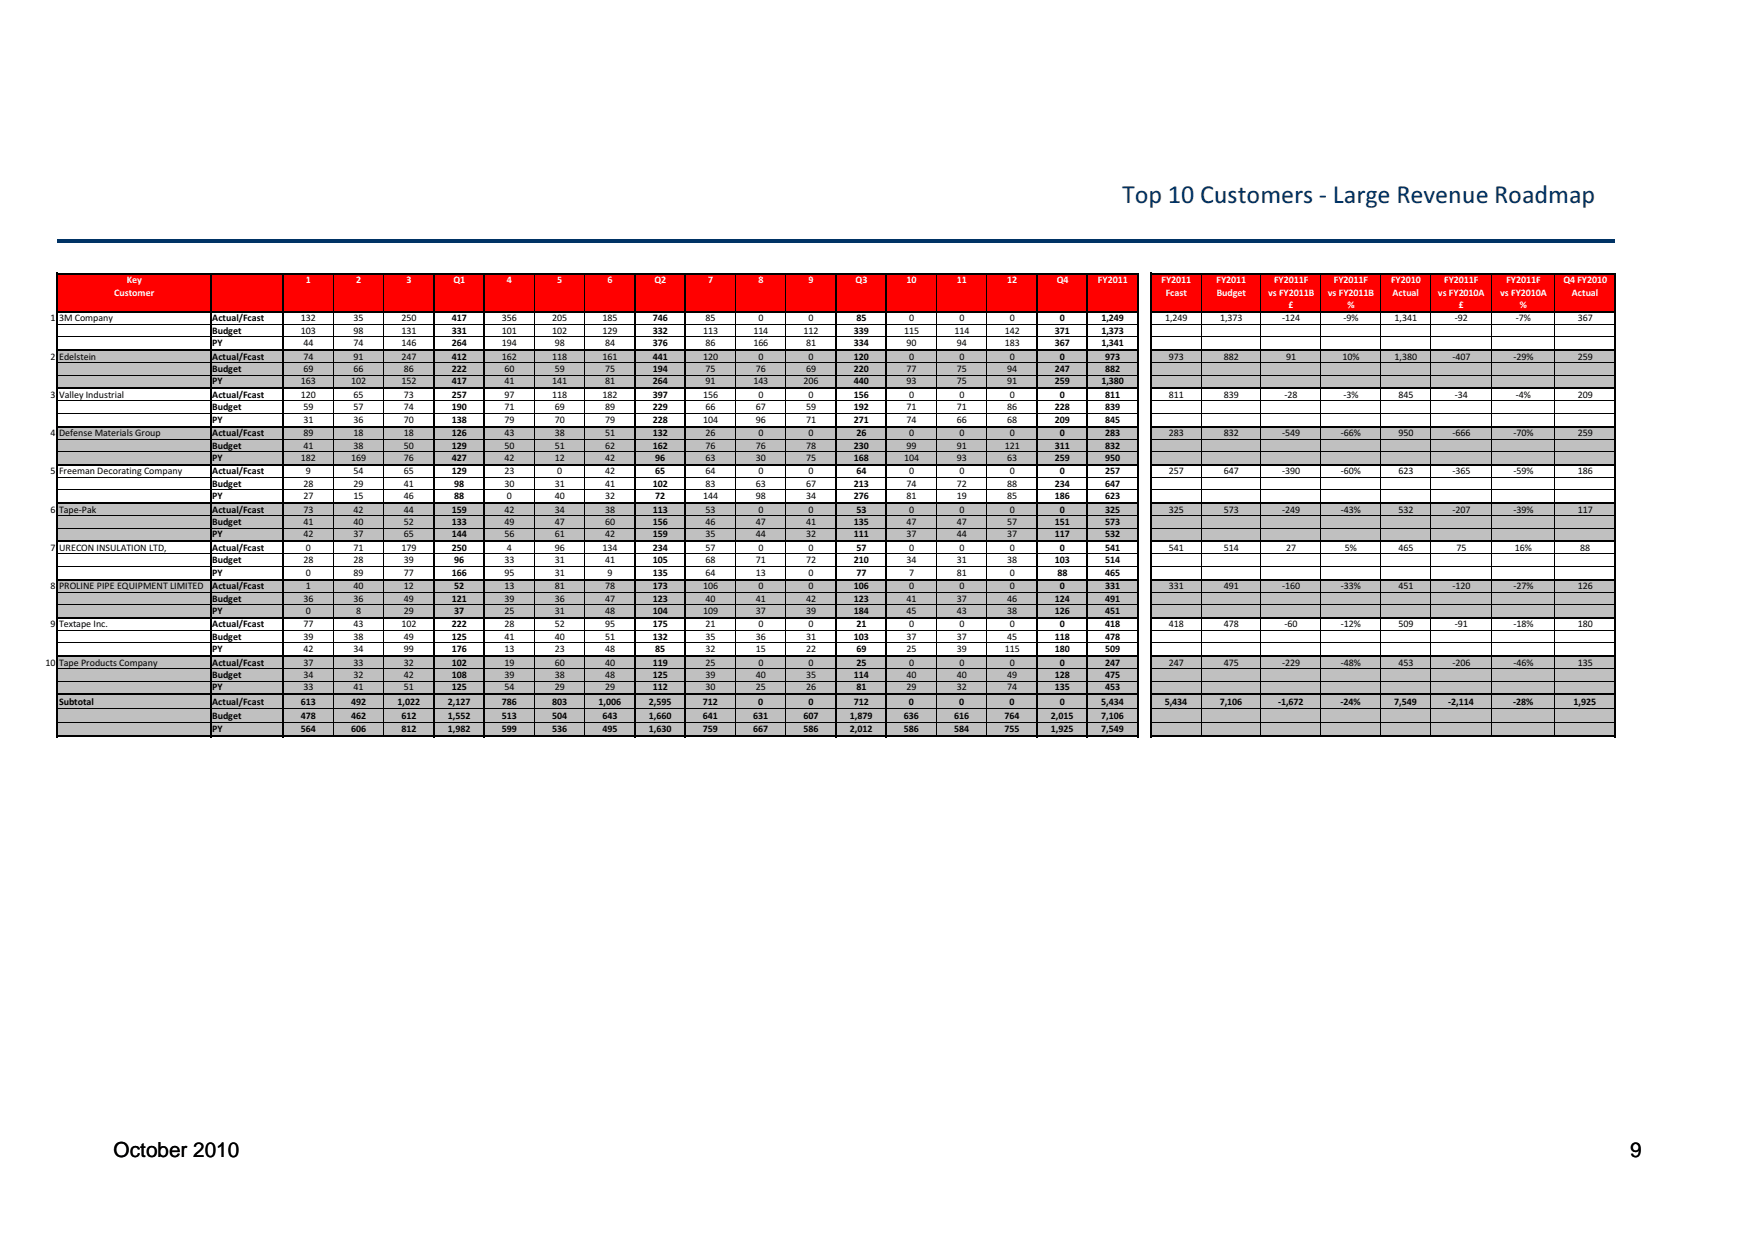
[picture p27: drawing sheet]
<svg xmlns="http://www.w3.org/2000/svg" width="297mm" height="210mm" viewBox="0 0 297 210" stroke-linecap="round" stroke-linejoin="round" font-family="sans-serif">
<defs><g id="words">
<text font-size="4.4" fill="#003365" x="189.9" y="34.4">Top 10 Customers - Large Revenue Roadmap</text>
<g font-size="3.5">
<text x="19.2" y="195.8">October 2010</text>
<text x="275.9" y="195.8">9</text>
</g>
<g font-size="1.7" fill="#fff">
<text x="21.5" y="47.9">Key</text>
<text x="51.8" y="47.9">1</text>
<text x="60.3" y="47.9">2</text>
<text x="68.8" y="47.9">3</text>
<text x="76.7" y="47.9">Q1</text>
<text x="85.8" y="47.9">4</text>
<text x="94.3" y="47.9">5</text>
<text x="102.8" y="47.9">6</text>
<text x="110.8" y="47.9">Q2</text>
<text x="119.8" y="47.9">7</text>
<text x="128.4" y="47.9">8</text>
<text x="136.9" y="47.9">9</text>
<text x="144.8" y="47.9">Q3</text>
<text x="153.5" y="47.9">10</text>
<text x="162" y="47.9">11</text>
<text x="170.5" y="47.9">12</text>
<text x="178.9" y="47.9">Q4</text>
<text x="185.8" y="47.9">FY2011</text>
<text x="196.6" y="47.9">FY2011</text>
<text x="205.9" y="47.9">FY2011</text>
<text x="215.6" y="47.9">FY2011F</text>
<text x="225.8" y="47.9">FY2011F</text>
<text x="235.5" y="47.9">FY2010</text>
<text x="244.4" y="47.9">FY2011F</text>
<text x="255" y="47.9">FY2011F</text>
<text x="264.6" y="47.9">Q4 FY2010</text>
<text x="19.3" y="50">Customer</text>
<text x="197.3" y="50">Fcast</text>
<text x="205.9" y="50">Budget</text>
<text x="214.6" y="50">vs FY2011B</text>
<text x="218.1" y="52.1">£</text>
<text x="224.7" y="50">vs FY2011B</text>
<text x="228" y="52.1">%</text>
<text x="235.7" y="50">Actual</text>
<text x="243.4" y="50">vs FY2010A</text>
<text x="246.9" y="52.1">£</text>
<text x="253.9" y="50">vs FY2010A</text>
<text x="257.3" y="52.1">%</text>
<text x="266.1" y="50">Actual</text>
</g>
<g font-size="1.7">
<text x="8.5" y="54.4">1</text>
<text x="10" y="54.4">3M Company</text>
<text x="35.9" y="54.4">Actual/Fcast</text>
<text x="35.9" y="56.5">Budget</text>
<text x="35.9" y="58.6">PY</text>
<text x="50.9" y="54.4">132</text>
<text x="50.9" y="56.5">103</text>
<text x="51.3" y="58.6">44</text>
<text x="59.9" y="54.4">35</text>
<text x="59.9" y="56.5">98</text>
<text x="59.9" y="58.6">74</text>
<text x="67.9" y="54.4">250</text>
<text x="67.9" y="56.5">131</text>
<text x="67.9" y="58.6">146</text>
<text x="76.5" y="54.4">417</text>
<text x="76.5" y="56.5">331</text>
<text x="76.5" y="58.6">264</text>
<text x="85" y="54.4">356</text>
<text x="85" y="56.5">101</text>
<text x="85" y="58.6">194</text>
<text x="93.5" y="54.4">205</text>
<text x="93.5" y="56.5">102</text>
<text x="93.9" y="58.6">98</text>
<text x="102" y="54.4">185</text>
<text x="102" y="56.5">129</text>
<text x="102.4" y="58.6">84</text>
<text x="110.5" y="54.4">746</text>
<text x="110.5" y="56.5">332</text>
<text x="110.5" y="58.6">376</text>
<text x="119" y="56.5">113</text>
<text x="119.4" y="54.4">85</text>
<text x="119.4" y="58.6">86</text>
<text x="127.5" y="56.5">114</text>
<text x="127.5" y="58.6">166</text>
<text x="128.4" y="54.4">0</text>
<text x="136" y="56.5">112</text>
<text x="136.4" y="58.6">81</text>
<text x="136.9" y="54.4">0</text>
<text x="144.5" y="56.5">339</text>
<text x="144.5" y="58.6">334</text>
<text x="144.9" y="54.4">85</text>
<text x="153" y="56.5">115</text>
<text x="153.5" y="58.6">90</text>
<text x="153.9" y="54.4">0</text>
<text x="161.5" y="56.5">114</text>
<text x="162" y="58.6">94</text>
<text x="162.4" y="54.4">0</text>
<text x="170" y="56.5">142</text>
<text x="170" y="58.6">183</text>
<text x="170.9" y="54.4">0</text>
<text x="178.6" y="56.5">371</text>
<text x="178.6" y="58.6">367</text>
<text x="179.4" y="54.4">0</text>
<text x="186.4" y="54.4">1,249</text>
<text x="186.4" y="56.5">1,373</text>
<text x="186.4" y="58.6">1,341</text>
<text x="197.2" y="54.4">1,249</text>
<text x="206.5" y="54.4">1,373</text>
<text x="217" y="54.4">-124</text>
<text x="227.4" y="54.4">-9%</text>
<text x="236" y="54.4">1,341</text>
<text x="246.2" y="54.4">-92</text>
<text x="256.6" y="54.4">-7%</text>
<text x="267" y="54.4">367</text>
<text x="8.5" y="60.9">2</text>
<text x="10" y="60.9">Edelstein</text>
<text x="35.9" y="60.9">Actual/Fcast</text>
<text x="35.9" y="63">Budget</text>
<text x="35.9" y="65.1">PY</text>
<text x="50.9" y="65.1">163</text>
<text x="51.3" y="60.9">74</text>
<text x="51.3" y="63">69</text>
<text x="59.4" y="65.1">102</text>
<text x="59.9" y="60.9">91</text>
<text x="59.9" y="63">66</text>
<text x="67.9" y="60.9">247</text>
<text x="67.9" y="65.1">152</text>
<text x="68.4" y="63">86</text>
<text x="76.5" y="60.9">412</text>
<text x="76.5" y="63">222</text>
<text x="76.5" y="65.1">417</text>
<text x="85" y="60.9">162</text>
<text x="85.4" y="63">60</text>
<text x="85.4" y="65.1">41</text>
<text x="93.5" y="60.9">118</text>
<text x="93.5" y="65.1">141</text>
<text x="93.9" y="63">59</text>
<text x="102" y="60.9">161</text>
<text x="102.4" y="63">75</text>
<text x="102.4" y="65.1">81</text>
<text x="110.5" y="60.9">441</text>
<text x="110.5" y="63">194</text>
<text x="110.5" y="65.1">264</text>
<text x="119" y="60.9">120</text>
<text x="119.4" y="63">75</text>
<text x="119.4" y="65.1">91</text>
<text x="127.5" y="65.1">143</text>
<text x="127.9" y="63">76</text>
<text x="128.4" y="60.9">0</text>
<text x="136" y="65.1">206</text>
<text x="136.4" y="63">69</text>
<text x="136.9" y="60.9">0</text>
<text x="144.5" y="60.9">120</text>
<text x="144.5" y="63">220</text>
<text x="144.5" y="65.1">440</text>
<text x="153.5" y="63">77</text>
<text x="153.5" y="65.1">93</text>
<text x="153.9" y="60.9">0</text>
<text x="162" y="63">75</text>
<text x="162" y="65.1">75</text>
<text x="162.4" y="60.9">0</text>
<text x="170.5" y="63">94</text>
<text x="170.5" y="65.1">91</text>
<text x="170.9" y="60.9">0</text>
<text x="178.6" y="63">247</text>
<text x="178.6" y="65.1">259</text>
<text x="179.4" y="60.9">0</text>
<text x="186.4" y="65.1">1,380</text>
<text x="187.1" y="60.9">973</text>
<text x="187.1" y="63">882</text>
<text x="197.8" y="60.9">973</text>
<text x="207.1" y="60.9">882</text>
<text x="217.7" y="60.9">91</text>
<text x="227.2" y="60.9">10%</text>
<text x="236" y="60.9">1,380</text>
<text x="245.8" y="60.9">-407</text>
<text x="256.2" y="60.9">-29%</text>
<text x="267" y="60.9">259</text>
<text x="8.5" y="67.4">3</text>
<text x="10" y="67.4">Valley Industrial</text>
<text x="35.9" y="67.4">Actual/Fcast</text>
<text x="35.9" y="69.5">Budget</text>
<text x="35.9" y="71.5">PY</text>
<text x="50.9" y="67.4">120</text>
<text x="51.3" y="69.5">59</text>
<text x="51.3" y="71.5">31</text>
<text x="59.9" y="67.4">65</text>
<text x="59.9" y="69.5">57</text>
<text x="59.9" y="71.5">36</text>
<text x="68.4" y="67.4">73</text>
<text x="68.4" y="69.5">74</text>
<text x="68.4" y="71.5">70</text>
<text x="76.5" y="67.4">257</text>
<text x="76.5" y="69.5">190</text>
<text x="76.5" y="71.5">138</text>
<text x="85.4" y="67.4">97</text>
<text x="85.4" y="69.5">71</text>
<text x="85.4" y="71.5">79</text>
<text x="93.5" y="67.4">118</text>
<text x="93.9" y="69.5">69</text>
<text x="93.9" y="71.5">70</text>
<text x="102" y="67.4">182</text>
<text x="102.4" y="69.5">89</text>
<text x="102.4" y="71.5">79</text>
<text x="110.5" y="67.4">397</text>
<text x="110.5" y="69.5">229</text>
<text x="110.5" y="71.5">228</text>
<text x="119" y="67.4">156</text>
<text x="119" y="71.5">104</text>
<text x="119.4" y="69.5">66</text>
<text x="127.9" y="69.5">67</text>
<text x="127.9" y="71.5">96</text>
<text x="128.4" y="67.4">0</text>
<text x="136.4" y="69.5">59</text>
<text x="136.4" y="71.5">71</text>
<text x="136.9" y="67.4">0</text>
<text x="144.5" y="67.4">156</text>
<text x="144.5" y="69.5">192</text>
<text x="144.5" y="71.5">271</text>
<text x="153.5" y="69.5">71</text>
<text x="153.5" y="71.5">74</text>
<text x="153.9" y="67.4">0</text>
<text x="162" y="69.5">71</text>
<text x="162" y="71.5">66</text>
<text x="162.4" y="67.4">0</text>
<text x="170.5" y="69.5">86</text>
<text x="170.5" y="71.5">68</text>
<text x="170.9" y="67.4">0</text>
<text x="178.6" y="69.5">228</text>
<text x="178.6" y="71.5">209</text>
<text x="179.4" y="67.4">0</text>
<text x="187.1" y="67.4">811</text>
<text x="187.1" y="69.5">839</text>
<text x="187.1" y="71.5">845</text>
<text x="197.8" y="67.4">811</text>
<text x="207.1" y="67.4">839</text>
<text x="217.4" y="67.4">-28</text>
<text x="227.4" y="67.4">-3%</text>
<text x="236.7" y="67.4">845</text>
<text x="246.2" y="67.4">-34</text>
<text x="256.6" y="67.4">-4%</text>
<text x="267" y="67.4">209</text>
<text x="8.5" y="73.8">4</text>
<text x="10" y="73.8">Defense Materials Group</text>
<text x="35.9" y="73.8">Actual/Fcast</text>
<text x="35.9" y="75.9">Budget</text>
<text x="51.3" y="73.8">89</text>
<text x="51.3" y="75.9">41</text>
<text x="59.9" y="73.8">18</text>
<text x="59.9" y="75.9">38</text>
<text x="68.4" y="73.8">18</text>
<text x="68.4" y="75.9">50</text>
<text x="76.5" y="73.8">126</text>
<text x="76.5" y="75.9">129</text>
<text x="85.4" y="73.8">43</text>
<text x="85.4" y="75.9">50</text>
<text x="93.9" y="73.8">38</text>
<text x="93.9" y="75.9">51</text>
<text x="102.4" y="73.8">51</text>
<text x="102.4" y="75.9">62</text>
<text x="110.5" y="73.8">132</text>
<text x="110.5" y="75.9">162</text>
<text x="119.4" y="73.8">26</text>
<text x="119.4" y="75.9">76</text>
<text x="127.9" y="75.9">76</text>
<text x="128.4" y="73.8">0</text>
<text x="136.4" y="75.9">78</text>
<text x="136.9" y="73.8">0</text>
<text x="144.5" y="75.9">230</text>
<text x="144.9" y="73.8">26</text>
<text x="153.5" y="75.9">99</text>
<text x="153.9" y="73.8">0</text>
<text x="162" y="75.9">91</text>
<text x="162.4" y="73.8">0</text>
<text x="170" y="75.9">121</text>
<text x="170.9" y="73.8">0</text>
<text x="178.6" y="75.9">311</text>
<text x="179.4" y="73.8">0</text>
<text x="187.1" y="73.8">283</text>
<text x="187.1" y="75.9">832</text>
<text x="197.8" y="73.8">283</text>
<text x="207.1" y="73.8">832</text>
<text x="217" y="73.8">-549</text>
<text x="226.9" y="73.8">-66%</text>
<text x="236.7" y="73.8">950</text>
<text x="245.8" y="73.8">-666</text>
<text x="256.2" y="73.8">-70%</text>
<text x="267" y="73.8">259</text>
<text x="8.5" y="80.3">5</text>
<text x="10" y="80.3">Freeman Decorating Company</text>
<text x="35.9" y="78">PY</text>
<text x="35.9" y="80.3">Actual/Fcast</text>
<text x="35.9" y="82.4">Budget</text>
<text x="50.9" y="78">182</text>
<text x="51.3" y="82.4">28</text>
<text x="51.8" y="80.3">9</text>
<text x="59.4" y="78">169</text>
<text x="59.9" y="80.3">54</text>
<text x="59.9" y="82.4">29</text>
<text x="68.4" y="78">76</text>
<text x="68.4" y="80.3">65</text>
<text x="68.4" y="82.4">41</text>
<text x="76.5" y="78">427</text>
<text x="76.5" y="80.3">129</text>
<text x="76.9" y="82.4">98</text>
<text x="85.4" y="78">42</text>
<text x="85.4" y="80.3">23</text>
<text x="85.4" y="82.4">30</text>
<text x="93.9" y="78">12</text>
<text x="93.9" y="82.4">31</text>
<text x="94.3" y="80.3">0</text>
<text x="102.4" y="78">42</text>
<text x="102.4" y="80.3">42</text>
<text x="102.4" y="82.4">41</text>
<text x="110.5" y="82.4">102</text>
<text x="110.9" y="78">96</text>
<text x="110.9" y="80.3">65</text>
<text x="119.4" y="78">63</text>
<text x="119.4" y="80.3">64</text>
<text x="119.4" y="82.4">83</text>
<text x="127.9" y="78">30</text>
<text x="127.9" y="82.4">63</text>
<text x="128.4" y="80.3">0</text>
<text x="136.4" y="78">75</text>
<text x="136.4" y="82.4">67</text>
<text x="136.9" y="80.3">0</text>
<text x="144.5" y="78">168</text>
<text x="144.5" y="82.4">213</text>
<text x="144.9" y="80.3">64</text>
<text x="153" y="78">104</text>
<text x="153.5" y="82.4">74</text>
<text x="153.9" y="80.3">0</text>
<text x="162" y="78">93</text>
<text x="162" y="82.4">72</text>
<text x="162.4" y="80.3">0</text>
<text x="170.5" y="78">63</text>
<text x="170.5" y="82.4">88</text>
<text x="170.9" y="80.3">0</text>
<text x="178.6" y="78">259</text>
<text x="178.6" y="82.4">234</text>
<text x="179.4" y="80.3">0</text>
<text x="187.1" y="78">950</text>
<text x="187.1" y="80.3">257</text>
<text x="187.1" y="82.4">647</text>
<text x="197.8" y="80.3">257</text>
<text x="207.1" y="80.3">647</text>
<text x="217" y="80.3">-390</text>
<text x="226.9" y="80.3">-60%</text>
<text x="236.7" y="80.3">623</text>
<text x="245.8" y="80.3">-365</text>
<text x="256.2" y="80.3">-59%</text>
<text x="267" y="80.3">186</text>
<text x="8.5" y="86.8">6</text>
<text x="10" y="86.8">Tape-Pak</text>
<text x="35.9" y="84.5">PY</text>
<text x="35.9" y="86.8">Actual/Fcast</text>
<text x="35.9" y="88.9">Budget</text>
<text x="51.3" y="84.5">27</text>
<text x="51.3" y="86.8">73</text>
<text x="51.3" y="88.9">41</text>
<text x="59.9" y="84.5">15</text>
<text x="59.9" y="86.8">42</text>
<text x="59.9" y="88.9">40</text>
<text x="68.4" y="84.5">46</text>
<text x="68.4" y="86.8">44</text>
<text x="68.4" y="88.9">52</text>
<text x="76.5" y="86.8">159</text>
<text x="76.5" y="88.9">133</text>
<text x="76.9" y="84.5">88</text>
<text x="85.4" y="86.8">42</text>
<text x="85.4" y="88.9">49</text>
<text x="85.8" y="84.5">0</text>
<text x="93.9" y="84.5">40</text>
<text x="93.9" y="86.8">34</text>
<text x="93.9" y="88.9">47</text>
<text x="102.4" y="84.5">32</text>
<text x="102.4" y="86.8">38</text>
<text x="102.4" y="88.9">60</text>
<text x="110.5" y="86.8">113</text>
<text x="110.5" y="88.9">156</text>
<text x="110.9" y="84.5">72</text>
<text x="119" y="84.5">144</text>
<text x="119.4" y="86.8">53</text>
<text x="119.4" y="88.9">46</text>
<text x="127.9" y="84.5">98</text>
<text x="127.9" y="88.9">47</text>
<text x="128.4" y="86.8">0</text>
<text x="136.4" y="84.5">34</text>
<text x="136.4" y="88.9">41</text>
<text x="136.9" y="86.8">0</text>
<text x="144.5" y="84.5">276</text>
<text x="144.5" y="88.9">135</text>
<text x="144.9" y="86.8">53</text>
<text x="153.5" y="84.5">81</text>
<text x="153.5" y="88.9">47</text>
<text x="153.9" y="86.8">0</text>
<text x="162" y="84.5">19</text>
<text x="162" y="88.9">47</text>
<text x="162.4" y="86.8">0</text>
<text x="170.5" y="84.5">85</text>
<text x="170.5" y="88.9">57</text>
<text x="170.9" y="86.8">0</text>
<text x="178.6" y="84.5">186</text>
<text x="178.6" y="88.9">151</text>
<text x="179.4" y="86.8">0</text>
<text x="187.1" y="84.5">623</text>
<text x="187.1" y="86.8">325</text>
<text x="187.1" y="88.9">573</text>
<text x="197.8" y="86.8">325</text>
<text x="207.1" y="86.8">573</text>
<text x="217" y="86.8">-249</text>
<text x="226.9" y="86.8">-43%</text>
<text x="236.7" y="86.8">532</text>
<text x="245.8" y="86.8">-207</text>
<text x="256.2" y="86.8">-39%</text>
<text x="267" y="86.8">117</text>
<text x="8.5" y="93.3">7</text>
<text x="10" y="93.3">URECON INSULATION LTD,</text>
<text x="35.9" y="91">PY</text>
<text x="35.9" y="93.3">Actual/Fcast</text>
<text x="35.9" y="95.4">Budget</text>
<text x="51.3" y="91">42</text>
<text x="51.3" y="95.4">28</text>
<text x="51.8" y="93.3">0</text>
<text x="59.9" y="91">37</text>
<text x="59.9" y="93.3">71</text>
<text x="59.9" y="95.4">28</text>
<text x="67.9" y="93.3">179</text>
<text x="68.4" y="91">65</text>
<text x="68.4" y="95.4">39</text>
<text x="76.5" y="91">144</text>
<text x="76.5" y="93.3">250</text>
<text x="76.9" y="95.4">96</text>
<text x="85.4" y="91">56</text>
<text x="85.4" y="95.4">33</text>
<text x="85.8" y="93.3">4</text>
<text x="93.9" y="91">61</text>
<text x="93.9" y="93.3">96</text>
<text x="93.9" y="95.4">31</text>
<text x="102" y="93.3">134</text>
<text x="102.4" y="91">42</text>
<text x="102.4" y="95.4">41</text>
<text x="110.5" y="91">159</text>
<text x="110.5" y="93.3">234</text>
<text x="110.5" y="95.4">105</text>
<text x="119.4" y="91">35</text>
<text x="119.4" y="93.3">57</text>
<text x="119.4" y="95.4">68</text>
<text x="127.9" y="91">44</text>
<text x="127.9" y="95.4">71</text>
<text x="128.4" y="93.3">0</text>
<text x="136.4" y="91">32</text>
<text x="136.4" y="95.4">72</text>
<text x="136.9" y="93.3">0</text>
<text x="144.5" y="91">111</text>
<text x="144.5" y="95.4">210</text>
<text x="144.9" y="93.3">57</text>
<text x="153.5" y="91">37</text>
<text x="153.5" y="95.4">34</text>
<text x="153.9" y="93.3">0</text>
<text x="162" y="91">44</text>
<text x="162" y="95.4">31</text>
<text x="162.4" y="93.3">0</text>
<text x="170.5" y="91">37</text>
<text x="170.5" y="95.4">38</text>
<text x="170.9" y="93.3">0</text>
<text x="178.6" y="91">117</text>
<text x="178.6" y="95.4">103</text>
<text x="179.4" y="93.3">0</text>
<text x="187.1" y="91">532</text>
<text x="187.1" y="93.3">541</text>
<text x="187.1" y="95.4">514</text>
<text x="197.8" y="93.3">541</text>
<text x="207.1" y="93.3">514</text>
<text x="217.7" y="93.3">27</text>
<text x="227.6" y="93.3">5%</text>
<text x="236.7" y="93.3">465</text>
<text x="246.5" y="93.3">75</text>
<text x="256.4" y="93.3">16%</text>
<text x="267.5" y="93.3">88</text>
<text x="8.5" y="99.7">8</text>
<text x="10" y="99.7">PROLINE PIPE EQUIPMENT LIMITED</text>
<text x="35.9" y="97.5">PY</text>
<text x="35.9" y="99.7">Actual/Fcast</text>
<text x="35.9" y="101.9">Budget</text>
<text x="51.3" y="101.9">36</text>
<text x="51.8" y="97.5">0</text>
<text x="51.8" y="99.7">1</text>
<text x="59.9" y="97.5">89</text>
<text x="59.9" y="99.7">40</text>
<text x="59.9" y="101.9">36</text>
<text x="68.4" y="97.5">77</text>
<text x="68.4" y="99.7">12</text>
<text x="68.4" y="101.9">49</text>
<text x="76.5" y="97.5">166</text>
<text x="76.5" y="101.9">121</text>
<text x="76.9" y="99.7">52</text>
<text x="85.4" y="97.5">95</text>
<text x="85.4" y="99.7">13</text>
<text x="85.4" y="101.9">39</text>
<text x="93.9" y="97.5">31</text>
<text x="93.9" y="99.7">81</text>
<text x="93.9" y="101.9">36</text>
<text x="102.4" y="99.7">78</text>
<text x="102.4" y="101.9">47</text>
<text x="102.8" y="97.5">9</text>
<text x="110.5" y="97.5">135</text>
<text x="110.5" y="99.7">173</text>
<text x="110.5" y="101.9">123</text>
<text x="119" y="99.7">106</text>
<text x="119.4" y="97.5">64</text>
<text x="119.4" y="101.9">40</text>
<text x="127.9" y="97.5">13</text>
<text x="127.9" y="101.9">41</text>
<text x="128.4" y="99.7">0</text>
<text x="136.4" y="101.9">42</text>
<text x="136.9" y="97.5">0</text>
<text x="136.9" y="99.7">0</text>
<text x="144.5" y="99.7">106</text>
<text x="144.5" y="101.9">123</text>
<text x="144.9" y="97.5">77</text>
<text x="153.5" y="101.9">41</text>
<text x="153.9" y="97.5">7</text>
<text x="153.9" y="99.7">0</text>
<text x="162" y="97.5">81</text>
<text x="162" y="101.9">37</text>
<text x="162.4" y="99.7">0</text>
<text x="170.5" y="101.9">46</text>
<text x="170.9" y="97.5">0</text>
<text x="170.9" y="99.7">0</text>
<text x="178.6" y="101.9">124</text>
<text x="179" y="97.5">88</text>
<text x="179.4" y="99.7">0</text>
<text x="187.1" y="97.5">465</text>
<text x="187.1" y="99.7">331</text>
<text x="187.1" y="101.9">491</text>
<text x="197.8" y="99.7">331</text>
<text x="207.1" y="99.7">491</text>
<text x="217" y="99.7">-160</text>
<text x="226.9" y="99.7">-33%</text>
<text x="236.7" y="99.7">451</text>
<text x="245.8" y="99.7">-120</text>
<text x="256.2" y="99.7">-27%</text>
<text x="267" y="99.7">126</text>
<text x="8.5" y="106.2">9</text>
<text x="10" y="106.2">Textape Inc.</text>
<text x="35.9" y="103.9">PY</text>
<text x="35.9" y="106.2">Actual/Fcast</text>
<text x="51.3" y="106.2">77</text>
<text x="51.8" y="103.9">0</text>
<text x="59.9" y="106.2">43</text>
<text x="60.3" y="103.9">8</text>
<text x="67.9" y="106.2">102</text>
<text x="68.4" y="103.9">29</text>
<text x="76.5" y="106.2">222</text>
<text x="76.9" y="103.9">37</text>
<text x="85.4" y="103.9">25</text>
<text x="85.4" y="106.2">28</text>
<text x="93.9" y="103.9">31</text>
<text x="93.9" y="106.2">52</text>
<text x="102.4" y="103.9">48</text>
<text x="102.4" y="106.2">95</text>
<text x="110.5" y="103.9">104</text>
<text x="110.5" y="106.2">175</text>
<text x="119" y="103.9">109</text>
<text x="119.4" y="106.2">21</text>
<text x="127.9" y="103.9">37</text>
<text x="128.4" y="106.2">0</text>
<text x="136.4" y="103.9">39</text>
<text x="136.9" y="106.2">0</text>
<text x="144.5" y="103.9">184</text>
<text x="144.9" y="106.2">21</text>
<text x="153.5" y="103.9">45</text>
<text x="153.9" y="106.2">0</text>
<text x="162" y="103.9">43</text>
<text x="162.4" y="106.2">0</text>
<text x="170.5" y="103.9">38</text>
<text x="170.9" y="106.2">0</text>
<text x="178.6" y="103.9">126</text>
<text x="179.4" y="106.2">0</text>
<text x="187.1" y="103.9">451</text>
<text x="187.1" y="106.2">418</text>
<text x="197.8" y="106.2">418</text>
<text x="207.1" y="106.2">478</text>
<text x="217.4" y="106.2">-60</text>
<text x="226.9" y="106.2">-12%</text>
<text x="236.7" y="106.2">509</text>
<text x="246.2" y="106.2">-91</text>
<text x="256.2" y="106.2">-18%</text>
<text x="267" y="106.2">180</text>
<text x="7.7" y="112.7">10</text>
<text x="10" y="112.7">Tape Products Company</text>
<text x="35.9" y="108.3">Budget</text>
<text x="35.9" y="110.4">PY</text>
<text x="35.9" y="112.7">Actual/Fcast</text>
<text x="51.3" y="108.3">39</text>
<text x="51.3" y="110.4">42</text>
<text x="51.3" y="112.7">37</text>
<text x="59.9" y="108.3">38</text>
<text x="59.9" y="110.4">34</text>
<text x="59.9" y="112.7">33</text>
<text x="68.4" y="108.3">49</text>
<text x="68.4" y="110.4">99</text>
<text x="68.4" y="112.7">32</text>
<text x="76.5" y="108.3">125</text>
<text x="76.5" y="110.4">176</text>
<text x="76.5" y="112.7">102</text>
<text x="85.4" y="108.3">41</text>
<text x="85.4" y="110.4">13</text>
<text x="85.4" y="112.7">19</text>
<text x="93.9" y="108.3">40</text>
<text x="93.9" y="110.4">23</text>
<text x="93.9" y="112.7">60</text>
<text x="102.4" y="108.3">51</text>
<text x="102.4" y="110.4">48</text>
<text x="102.4" y="112.7">40</text>
<text x="110.5" y="108.3">132</text>
<text x="110.5" y="112.7">119</text>
<text x="110.9" y="110.4">85</text>
<text x="119.4" y="108.3">35</text>
<text x="119.4" y="110.4">32</text>
<text x="119.4" y="112.7">25</text>
<text x="127.9" y="108.3">36</text>
<text x="127.9" y="110.4">15</text>
<text x="128.4" y="112.7">0</text>
<text x="136.4" y="108.3">31</text>
<text x="136.4" y="110.4">22</text>
<text x="136.9" y="112.7">0</text>
<text x="144.5" y="108.3">103</text>
<text x="144.9" y="110.4">69</text>
<text x="144.9" y="112.7">25</text>
<text x="153.5" y="108.3">37</text>
<text x="153.5" y="110.4">25</text>
<text x="153.9" y="112.7">0</text>
<text x="162" y="108.3">37</text>
<text x="162" y="110.4">39</text>
<text x="162.4" y="112.7">0</text>
<text x="170" y="110.4">115</text>
<text x="170.5" y="108.3">45</text>
<text x="170.9" y="112.7">0</text>
<text x="178.6" y="108.3">118</text>
<text x="178.6" y="110.4">180</text>
<text x="179.4" y="112.7">0</text>
<text x="187.1" y="108.3">478</text>
<text x="187.1" y="110.4">509</text>
<text x="187.1" y="112.7">247</text>
<text x="197.8" y="112.7">247</text>
<text x="207.1" y="112.7">475</text>
<text x="217" y="112.7">-229</text>
<text x="226.9" y="112.7">-48%</text>
<text x="236.7" y="112.7">453</text>
<text x="245.8" y="112.7">-206</text>
<text x="256.2" y="112.7">-46%</text>
<text x="267" y="112.7">135</text>
<text x="10" y="119.4">Subtotal</text>
<text x="35.9" y="119.4">Actual/Fcast</text>
<text x="35.9" y="114.8">Budget</text>
<text x="35.9" y="116.9">PY</text>
<text x="50.9" y="119.4">613</text>
<text x="51.3" y="114.8">34</text>
<text x="51.3" y="116.9">33</text>
<text x="59.4" y="119.4">492</text>
<text x="59.9" y="114.8">32</text>
<text x="59.9" y="116.9">41</text>
<text x="67.3" y="119.4">1,022</text>
<text x="68.4" y="114.8">42</text>
<text x="68.4" y="116.9">51</text>
<text x="75.8" y="119.4">2,127</text>
<text x="76.5" y="114.8">108</text>
<text x="76.5" y="116.9">125</text>
<text x="84.9" y="119.4">786</text>
<text x="85.4" y="114.8">39</text>
<text x="85.4" y="116.9">54</text>
<text x="93.4" y="119.4">803</text>
<text x="93.9" y="114.8">38</text>
<text x="93.9" y="116.9">29</text>
<text x="101.3" y="119.4">1,006</text>
<text x="102.4" y="114.8">48</text>
<text x="102.4" y="116.9">29</text>
<text x="109.8" y="119.4">2,595</text>
<text x="110.5" y="114.8">125</text>
<text x="110.5" y="116.9">112</text>
<text x="119" y="119.4">712</text>
<text x="119.4" y="114.8">39</text>
<text x="119.4" y="116.9">30</text>
<text x="127.9" y="114.8">40</text>
<text x="127.9" y="116.9">25</text>
<text x="128.3" y="119.4">0</text>
<text x="136.4" y="114.8">35</text>
<text x="136.4" y="116.9">26</text>
<text x="136.8" y="119.4">0</text>
<text x="144.5" y="119.4">712</text>
<text x="144.5" y="114.8">114</text>
<text x="144.9" y="116.9">81</text>
<text x="153.5" y="114.8">40</text>
<text x="153.5" y="116.9">29</text>
<text x="153.8" y="119.4">0</text>
<text x="162" y="114.8">40</text>
<text x="162" y="116.9">32</text>
<text x="162.3" y="119.4">0</text>
<text x="170.5" y="114.8">49</text>
<text x="170.5" y="116.9">74</text>
<text x="170.9" y="119.4">0</text>
<text x="178.6" y="114.8">128</text>
<text x="178.6" y="116.9">135</text>
<text x="179.4" y="119.4">0</text>
<text x="186.4" y="119.4">5,434</text>
<text x="187.1" y="114.8">475</text>
<text x="187.1" y="116.9">453</text>
<text x="197.1" y="119.4">5,434</text>
<text x="206.4" y="119.4">7,106</text>
<text x="216.3" y="119.4">-1,672</text>
<text x="226.9" y="119.4">-24%</text>
<text x="236" y="119.4">7,549</text>
<text x="245.1" y="119.4">-2,114</text>
<text x="256.1" y="119.4">-28%</text>
<text x="266.3" y="119.4">1,925</text>
<text x="35.9" y="121.8">Budget</text>
<text x="35.9" y="124">PY</text>
<text x="50.9" y="124">564</text>
<text x="50.9" y="121.8">478</text>
<text x="59.4" y="124">606</text>
<text x="59.4" y="121.8">462</text>
<text x="67.9" y="124">812</text>
<text x="67.9" y="121.8">612</text>
<text x="75.8" y="124">1,982</text>
<text x="75.8" y="121.8">1,552</text>
<text x="84.9" y="124">599</text>
<text x="84.9" y="121.8">513</text>
<text x="93.5" y="124">536</text>
<text x="93.5" y="121.8">504</text>
<text x="102" y="124">495</text>
<text x="102" y="121.8">643</text>
<text x="109.8" y="124">1,630</text>
<text x="109.8" y="121.8">1,660</text>
<text x="119" y="124">759</text>
<text x="119" y="121.8">641</text>
<text x="127.5" y="124">667</text>
<text x="127.5" y="121.8">631</text>
<text x="136" y="124">586</text>
<text x="136" y="121.8">607</text>
<text x="143.9" y="124">2,012</text>
<text x="143.9" y="121.8">1,879</text>
<text x="153" y="124">586</text>
<text x="153" y="121.8">636</text>
<text x="161.5" y="124">584</text>
<text x="161.5" y="121.8">616</text>
<text x="170" y="124">755</text>
<text x="170" y="121.8">764</text>
<text x="177.9" y="124">1,925</text>
<text x="177.9" y="121.8">2,015</text>
<text x="186.4" y="124">7,549</text>
<text x="186.4" y="121.8">7,106</text>
</g>
</g></defs>
<path d="M9.7 46.3h182.9v6.5h-182.9z" fill="#f00"/>
<path d="M192.5 46.3h2.3v6.5h-2.3z" fill="#fff"/>
<path d="M194.8 46.3h78.5v6.5h-78.5z" fill="#f00"/>
<g fill="#fff">
<path d="M273.3 46.3h8.6v6.5h-8.6z"/>
<path d="M6.2 52.8h275.7v6.5h-275.7z"/>
<path d="M6.2 59.3h3.5v6.5h-3.5z"/>
</g>
<path d="M9.7 59.3h182.9v6.5h-182.9z" fill="#c0c0c0"/>
<path d="M192.5 59.3h2.3v6.5h-2.3z" fill="#fff"/>
<path d="M194.8 59.3h78.5v6.5h-78.5z" fill="#c0c0c0"/>
<g fill="#fff">
<path d="M273.3 59.3h8.6v6.5h-8.6z"/>
<path d="M6.2 65.7h275.7v6.6h-275.7z"/>
<path d="M6.2 72.2h3.5v6.5h-3.5z"/>
</g>
<path d="M9.7 72.2h182.9v6.5h-182.9z" fill="#c0c0c0"/>
<path d="M192.5 72.2h2.3v6.5h-2.3z" fill="#fff"/>
<path d="M194.8 72.2h78.5v6.5h-78.5z" fill="#c0c0c0"/>
<g fill="#fff">
<path d="M273.3 72.2h8.6v6.5h-8.6z"/>
<path d="M6.2 78.7h275.7v6.5h-275.7z"/>
<path d="M6.2 85.2h3.5v6.5h-3.5z"/>
</g>
<path d="M9.7 85.2h182.9v6.5h-182.9z" fill="#c0c0c0"/>
<path d="M192.5 85.2h2.3v6.5h-2.3z" fill="#fff"/>
<path d="M194.8 85.2h78.5v6.5h-78.5z" fill="#c0c0c0"/>
<g fill="#fff">
<path d="M273.3 85.2h8.6v6.5h-8.6z"/>
<path d="M6.2 91.7h275.7v6.5h-275.7z"/>
<path d="M6.2 98.1h3.5v6.5h-3.5z"/>
</g>
<path d="M9.7 98.1h182.9v6.5h-182.9z" fill="#c0c0c0"/>
<path d="M192.5 98.1h2.3v6.5h-2.3z" fill="#fff"/>
<path d="M194.8 98.1h78.5v6.5h-78.5z" fill="#c0c0c0"/>
<g fill="#fff">
<path d="M273.3 98.1h8.6v6.5h-8.6z"/>
<path d="M6.2 104.6h275.7v6.5h-275.7z"/>
<path d="M6.2 111.1h3.5v8.9h-3.5z"/>
</g>
<path d="M9.7 111.1h182.9v8.9h-182.9z" fill="#c0c0c0"/>
<path d="M192.5 111.1h2.3v8.9h-2.3z" fill="#fff"/>
<path d="M194.8 111.1h78.5v8.9h-78.5z" fill="#c0c0c0"/>
<path d="M273.3 111.1h8.6v8.9h-8.6z" fill="#fff"/>
<g fill="none" stroke="#000" stroke-width=".34">
<path d="M9.7 46.1v73.9M9.9 46.3h182.8M9.9 52.8h182.8M9.9 59.3h182.8M35.6 46.5v73.5M47.9 46.5v73.5M73.4 46.5v73.5M81.9 46.5v73.5M107.4 46.5v73.5M115.9 46.5v73.5M141.5 46.5v73.5M150 46.5v73.5"/>
<path d="M175.5 46.5v73.5M184 46.5v73.5M192.5 46.5v73.5M194.8 46.1v73.9M273.3 46.5v73.5M9.9 65.7h182.8M9.9 72.2h182.8M9.9 78.7h182.8M9.9 85.2h182.8M9.9 91.7h182.8M9.9 98.1h182.8M9.9 104.6h182.8"/>
<path d="M9.9 111.1h182.8M9.9 117.6h182.8"/>
</g>
<g fill="none" stroke="#000" stroke-width=".17">
<path d="M9.9 54.9h25.6M9.9 57h25.6M35.8 54.9h11.9M35.8 57h11.9M48 54.9h25.2M48 57h25.2M56.4 46.5v6.1M56.4 53v6.1M56.4 59.4v6.2M64.9 46.5v6.1M64.9 53v6.1M64.9 59.4v6.2"/>
<path d="M73.6 54.9h8.1M73.6 57h8.1M82.1 54.9h25.2M82.1 57h25.2M90.4 46.5v6.1M90.4 53v6.1M90.4 59.4v6.2M98.9 46.5v6.1M98.9 53v6.1M98.9 59.4v6.2M107.6 54.9h8.2M107.6 57h8.2"/>
<path d="M116.1 54.9h25.2M116.1 57h25.2M124.5 46.5v6.1M124.5 53v6.1M124.5 59.4v6.2M133 46.5v6.1M133 53v6.1M133 59.4v6.2M141.6 54.9h8.2M141.6 57h8.2M150.2 54.9h25.1M150.2 57h25.1"/>
<path d="M158.5 46.5v6.1M158.5 53v6.1M158.5 59.4v6.2M167 46.5v6.1M167 53v6.1M167 59.4v6.2M175.7 54.9h8.1M175.7 57h8.1M184.2 54.9h8.2M184.2 57h8.2M203.3 46.5v6.1M203.3 53v6.1"/>
<path d="M203.3 59.4v6.2M213.4 46.5v6.1M213.4 53v6.1M213.4 59.4v6.2M223.5 46.5v6.1M223.5 53v6.1M223.5 59.4v6.2M233.6 46.5v6.1M233.6 53v6.1M233.6 59.4v6.2M242.1 46.5v6.1M242.1 53v6.1"/>
<path d="M242.1 59.4v6.2M252.4 46.5v6.1M252.4 53v6.1M252.4 59.4v6.2M263.2 46.5v6.1M263.2 53v6.1M263.2 59.4v6.2M9.9 61.4h25.6M9.9 63.5h25.6M9.9 67.9h25.6M9.9 70h25.6M9.9 74.3h25.6"/>
<path d="M9.9 76.5h25.6M35.8 61.4h11.9M35.8 63.5h11.9M35.8 67.9h11.9M35.8 70h11.9M35.8 74.3h11.9M35.8 76.5h11.9M48 61.4h25.2M48 63.5h25.2M48 67.9h25.2M48 70h25.2M48 74.3h25.2"/>
<path d="M48 76.5h25.2M56.4 65.9v6.2M56.4 72.4v6.1M56.4 78.9v6.1M64.9 65.9v6.2M64.9 72.4v6.1M64.9 78.9v6.1M73.6 61.4h8.1M73.6 63.5h8.1M73.6 67.9h8.1M73.6 70h8.1M73.6 74.3h8.1"/>
<path d="M73.6 76.5h8.1M82.1 61.4h25.2M82.1 63.5h25.2M82.1 67.9h25.2M82.1 70h25.2M82.1 74.3h25.2M82.1 76.5h25.2M90.4 65.9v6.2M90.4 72.4v6.1M90.4 78.9v6.1M98.9 65.9v6.2M98.9 72.4v6.1"/>
<path d="M98.9 78.9v6.1M107.6 61.4h8.2M107.6 63.5h8.2M107.6 67.9h8.2M107.6 70h8.2M107.6 74.3h8.2M107.6 76.5h8.2M116.1 61.4h25.2M116.1 63.5h25.2M116.1 67.9h25.2M116.1 70h25.2M116.1 74.3h25.2"/>
<path d="M116.1 76.5h25.2M124.5 65.9v6.2M124.5 72.4v6.1M124.5 78.9v6.1M133 65.9v6.2M133 72.4v6.1M133 78.9v6.1M141.6 61.4h8.2M141.6 63.5h8.2M141.6 67.9h8.2M141.6 70h8.2M141.6 74.3h8.2"/>
<path d="M141.6 76.5h8.2M150.2 61.4h25.1M150.2 63.5h25.1M150.2 67.9h25.1M150.2 70h25.1M150.2 74.3h25.1M150.2 76.5h25.1M158.5 65.9v6.2M158.5 72.4v6.1M158.5 78.9v6.1M167 65.9v6.2M167 72.4v6.1"/>
<path d="M167 78.9v6.1M175.7 61.4h8.1M175.7 63.5h8.1M175.7 67.9h8.1M175.7 70h8.1M175.7 74.3h8.1M175.7 76.5h8.1M184.2 61.4h8.2M184.2 63.5h8.2M184.2 67.9h8.2M184.2 70h8.2M184.2 74.3h8.2"/>
<path d="M184.2 76.5h8.2M203.3 65.9v6.2M203.3 72.4v6.1M203.3 78.9v6.1M213.4 65.9v6.2M213.4 72.4v6.1M213.4 78.9v6.1M223.5 65.9v6.2M223.5 72.4v6.1M223.5 78.9v6.1M233.6 65.9v6.2M233.6 72.4v6.1"/>
<path d="M233.6 78.9v6.1M242.1 65.9v6.2M242.1 72.4v6.1M242.1 78.9v6.1M252.4 65.9v6.2M252.4 72.4v6.1M252.4 78.9v6.1M263.2 65.9v6.2M263.2 72.4v6.1M263.2 78.9v6.1M9.9 80.8h25.6M9.9 82.9h25.6"/>
<path d="M9.9 87.3h25.6M9.9 89.4h25.6M9.9 93.8h25.6M9.9 95.9h25.6M35.8 80.8h11.9M35.8 82.9h11.9M35.8 87.3h11.9M35.8 89.4h11.9M35.8 93.8h11.9M35.8 95.9h11.9M48 80.8h25.2M48 82.9h25.2"/>
<path d="M48 87.3h25.2M48 89.4h25.2M48 93.8h25.2M48 95.9h25.2M56.4 85.3v6.2M56.4 91.8v6.2M56.4 98.3v6.1M64.9 85.3v6.2M64.9 91.8v6.2M64.9 98.3v6.1M73.6 80.8h8.1M73.6 82.9h8.1"/>
<path d="M73.6 87.3h8.1M73.6 89.4h8.1M73.6 93.8h8.1M73.6 95.9h8.1M82.1 80.8h25.2M82.1 82.9h25.2M82.1 87.3h25.2M82.1 89.4h25.2M82.1 93.8h25.2M82.1 95.9h25.2M90.4 85.3v6.2M90.4 91.8v6.2"/>
<path d="M90.4 98.3v6.1M98.9 85.3v6.2M98.9 91.8v6.2M98.9 98.3v6.1M107.6 80.8h8.2M107.6 82.9h8.2M107.6 87.3h8.2M107.6 89.4h8.2M107.6 93.8h8.2M107.6 95.9h8.2M116.1 80.8h25.2M116.1 82.9h25.2"/>
<path d="M116.1 87.3h25.2M116.1 89.4h25.2M116.1 93.8h25.2M116.1 95.9h25.2M124.5 85.3v6.2M124.5 91.8v6.2M124.5 98.3v6.1M133 85.3v6.2M133 91.8v6.2M133 98.3v6.1M141.6 80.8h8.2M141.6 82.9h8.2"/>
<path d="M141.6 87.3h8.2M141.6 89.4h8.2M141.6 93.8h8.2M141.6 95.9h8.2M150.2 80.8h25.1M150.2 82.9h25.1M150.2 87.3h25.1M150.2 89.4h25.1M150.2 93.8h25.1M150.2 95.9h25.1M158.5 85.3v6.2M158.5 91.8v6.2"/>
<path d="M158.5 98.3v6.1M167 85.3v6.2M167 91.8v6.2M167 98.3v6.1M175.7 80.8h8.1M175.7 82.9h8.1M175.7 87.3h8.1M175.7 89.4h8.1M175.7 93.8h8.1M175.7 95.9h8.1M184.2 80.8h8.2M184.2 82.9h8.2"/>
<path d="M184.2 87.3h8.2M184.2 89.4h8.2M184.2 93.8h8.2M184.2 95.9h8.2M203.3 85.3v6.2M203.3 91.8v6.2M203.3 98.3v6.1M213.4 85.3v6.2M213.4 91.8v6.2M213.4 98.3v6.1M223.5 85.3v6.2M223.5 91.8v6.2"/>
<path d="M223.5 98.3v6.1M233.6 85.3v6.2M233.6 91.8v6.2M233.6 98.3v6.1M242.1 85.3v6.2M242.1 91.8v6.2M242.1 98.3v6.1M252.4 85.3v6.2M252.4 91.8v6.2M252.4 98.3v6.1M263.2 85.3v6.2M263.2 91.8v6.2"/>
<path d="M263.2 98.3v6.1M9.9 100.2h25.6M9.9 102.4h25.6M9.9 106.7h25.6M9.9 108.8h25.6M9.9 113.2h25.6M9.9 115.3h25.6M9.9 119.9h25.6M35.8 100.2h11.9M35.8 102.4h11.9M35.8 106.7h11.9M35.8 108.8h11.9"/>
<path d="M35.8 113.2h11.9M35.8 115.3h11.9M35.8 119.9h11.9M48 100.2h25.2M48 102.4h25.2M48 106.7h25.2M48 108.8h25.2M48 113.2h25.2M48 115.3h25.2M48 119.9h25.2M56.4 104.8v6.1M56.4 111.3v6.1"/>
<path d="M56.4 117.7v2.3M64.9 104.8v6.1M64.9 111.3v6.1M64.9 117.7v2.3M73.6 100.2h8.1M73.6 102.4h8.1M73.6 106.7h8.1M73.6 108.8h8.1M73.6 113.2h8.1M73.6 115.3h8.1M73.6 119.9h8.1M82.1 100.2h25.2"/>
<path d="M82.1 102.4h25.2M82.1 106.7h25.2M82.1 108.8h25.2M82.1 113.2h25.2M82.1 115.3h25.2M82.1 119.9h25.2M90.4 104.8v6.1M90.4 111.3v6.1M90.4 117.7v2.3M98.9 104.8v6.1M98.9 111.3v6.1M98.9 117.7v2.3"/>
<path d="M107.6 100.2h8.2M107.6 102.4h8.2M107.6 106.7h8.2M107.6 108.8h8.2M107.6 113.2h8.2M107.6 115.3h8.2M107.6 119.9h8.2M116.1 100.2h25.2M116.1 102.4h25.2M116.1 106.7h25.2M116.1 108.8h25.2M116.1 113.2h25.2"/>
<path d="M116.1 115.3h25.2M116.1 119.9h25.2M124.5 104.8v6.1M124.5 111.3v6.1M124.5 117.7v2.3M133 104.8v6.1M133 111.3v6.1M133 117.7v2.3M141.6 100.2h8.2M141.6 102.4h8.2M141.6 106.7h8.2M141.6 108.8h8.2"/>
<path d="M141.6 113.2h8.2M141.6 115.3h8.2M141.6 119.9h8.2M150.2 100.2h25.1M150.2 102.4h25.1M150.2 106.7h25.1M150.2 108.8h25.1M150.2 113.2h25.1M150.2 115.3h25.1M150.2 119.9h25.1M158.5 104.8v6.1M158.5 111.3v6.1"/>
<path d="M158.5 117.7v2.3M167 104.8v6.1M167 111.3v6.1M167 117.7v2.3M175.7 100.2h8.1M175.7 102.4h8.1M175.7 106.7h8.1M175.7 108.8h8.1M175.7 113.2h8.1M175.7 115.3h8.1M175.7 119.9h8.1M184.2 100.2h8.2"/>
<path d="M184.2 102.4h8.2M184.2 106.7h8.2M184.2 108.8h8.2M184.2 113.2h8.2M184.2 115.3h8.2M184.2 119.9h8.2M203.3 104.8v6.1M203.3 111.3v6.1M203.3 117.7v2.3M213.4 104.8v6.1M213.4 111.3v6.1M213.4 117.7v2.3"/>
<path d="M223.5 104.8v6.1M223.5 111.3v6.1M223.5 117.7v2.3M233.6 104.8v6.1M233.6 111.3v6.1M233.6 117.7v2.3M242.1 104.8v6.1M242.1 111.3v6.1M242.1 117.7v2.3M252.4 104.8v6.1M252.4 111.3v6.1M252.4 117.7v2.3"/>
<path d="M263.2 104.8v6.1M263.2 111.3v6.1M263.2 117.7v2.3"/>
</g>
<path d="M9.7 40.6h263.6v.5h-263.6z" fill="#003365"/>
<path d="M194.9 46.3h78.6M194.9 52.8h78.6M194.9 59.3h78.6M194.9 65.7h78.6M194.9 72.2h78.6M194.9 78.7h78.6M194.9 85.2h78.6M194.9 91.7h78.6M194.9 98.1h78.6M194.9 104.6h78.6M194.9 111.1h78.6M194.9 117.6h78.6" fill="none" stroke="#000" stroke-width=".34"/>
<g fill="none" stroke="#000" stroke-width=".17">
<path d="M194.9 54.9h78.2M194.9 57h78.2M194.9 61.4h78.2M194.9 63.5h78.2M194.9 67.9h78.2M194.9 70h78.2M194.9 74.3h78.2M194.9 76.5h78.2M194.9 80.8h78.2M194.9 82.9h78.2M194.9 87.3h78.2M194.9 89.4h78.2"/>
<path d="M194.9 93.8h78.2M194.9 95.9h78.2M194.9 100.2h78.2M194.9 102.4h78.2M194.9 106.7h78.2M194.9 108.8h78.2M194.9 113.2h78.2M194.9 115.3h78.2M194.9 119.9h78.2"/>
</g>
<path d="M180.3 27.3h92.4v11.1h-92.4z" fill-rule="evenodd" fill="#fff"/>
<path d="M6.2 119.7h3.5v5h-3.5z" fill="#fff"/>
<path d="M9.7 119.7h182.9v5h-182.9z" fill="#c0c0c0"/>
<path d="M192.5 119.7h2.3v5h-2.3z" fill="#fff"/>
<path d="M194.8 119.7h78.5v5h-78.5z" fill="#c0c0c0"/>
<path d="M273.3 119.7h8.6v5h-8.6z" fill="#fff"/>
<g fill="none" stroke="#000" stroke-width=".17">
<path d="M9.9 119.9h25.6M35.8 119.9h11.9M48 119.9h25.2M56.4 117.6v6.9M64.9 117.6v6.9M73.6 119.9h8.1M82.1 119.9h25.2M90.4 117.6v6.9M98.9 117.6v6.9M107.6 119.9h8.2M116.1 119.9h25.2M124.5 117.6v6.9"/>
<path d="M133 117.6v6.9M141.6 119.9h8.2M150.2 119.9h25.1M158.5 117.6v6.9M167 117.6v6.9M175.7 119.9h8.1M184.2 119.9h8.2M194.9 119.9h78.2M203.3 117.6v6.9M213.4 117.6v6.9M223.5 117.6v6.9M233.6 117.6v6.9"/>
<path d="M242.1 117.6v6.9M252.4 117.6v6.9M263.2 117.6v6.9M9.9 122.3h25.6M35.8 122.3h11.9M48 122.3h25.2M73.6 122.3h8.1M82.1 122.3h25.2M107.6 122.3h8.2M116.1 122.3h25.2M141.6 122.3h8.2M150.2 122.3h25.1"/>
<path d="M175.7 122.3h8.1M184.2 122.3h8.2M194.9 122.3h78.2"/>
</g>
<g fill="none" stroke="#000" stroke-width=".34">
<path d="M9.7 117.6v7.2M35.6 117.6v7.2M47.9 117.6v7.2M73.4 117.6v7.2M81.9 117.6v7.2M107.4 117.6v7.2M115.9 117.6v7.2M141.5 117.6v7.2M150 117.6v7.2M175.5 117.6v7.2M184 117.6v7.2M192.5 117.6v7.2"/>
<path d="M194.8 117.6v7.2M273.3 117.6v7.2M9.9 124.7h182.8M194.9 124.7h78.6"/>
</g>
<use href="#words"/>
</svg>
